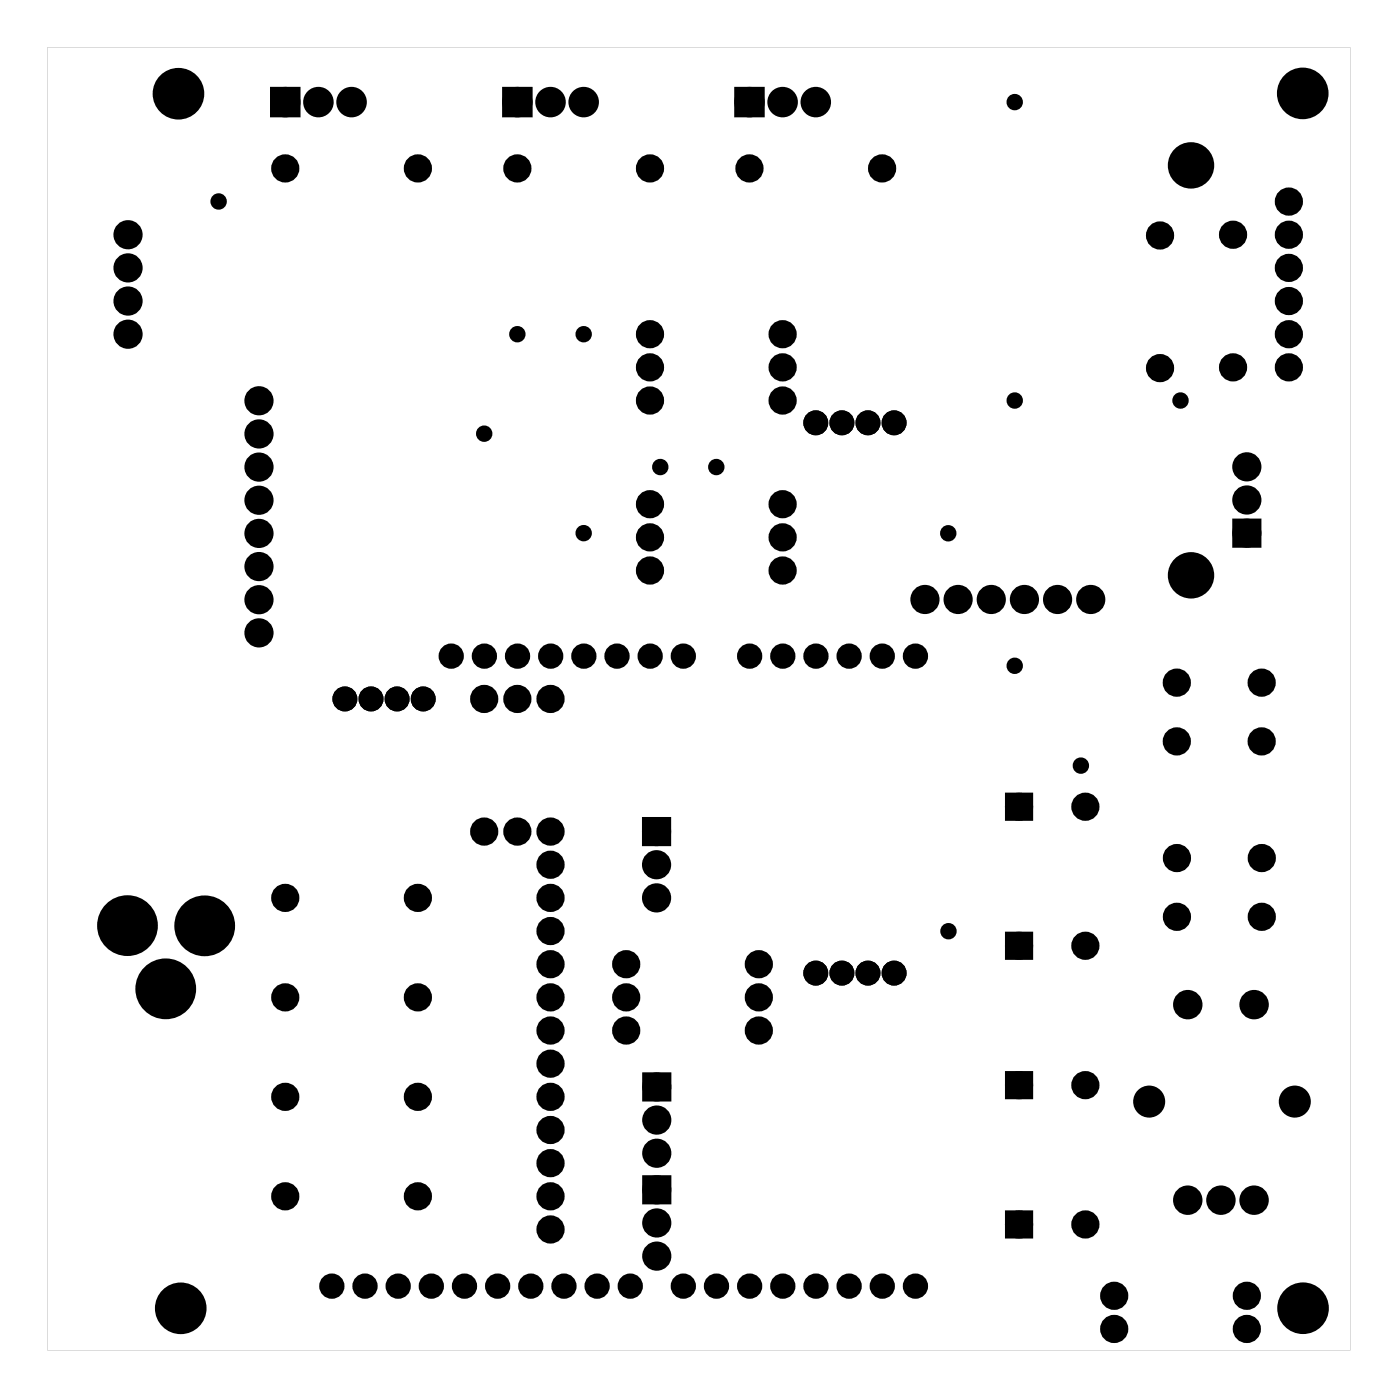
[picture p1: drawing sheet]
<svg xmlns="http://www.w3.org/2000/svg" width="107mm" height="107mm" viewBox="0 0 107 107" stroke-linecap="round" stroke-linejoin="round" font-family="sans-serif">
<g fill="#000">
<path d="M21.1 7h1.5v1.6h-1.5zM38.8 7h1.6v1.6h-1.6zM56.6 7h1.6v1.6h-1.6zM94.8 40.1h1.4v1.5h-1.4zM49.6 63h1.4v1.4h-1.4zM77.4 61.1h1.4v1.4h-1.4zM77.4 71.8h1.4v1.3h-1.4zM49.6 82.5h1.4v1.5h-1.4zM49.6 90.4h1.4v1.5h-1.4zM77.4 93.1h1.4v1.4h-1.4zM77.4 82.4h1.4v1.4h-1.4z"/>
<path d="M3.6 3.6h99.8v99.8h-99.8zM3.6 3.6v99.8h99.8v-99.8z"/>
</g>
<g fill="#000">
<circle cx="9.8" cy="18" r=".74"/>
<circle cx="13.7" cy="7.2" r="1.85"/>
<circle cx="16.7" cy="15.4" r=".35"/>
<circle cx="21.9" cy="7.8" r=".79"/>
<circle cx="21.9" cy="12.9" r=".7"/>
<circle cx="24.4" cy="7.8" r=".79"/>
<circle cx="26.9" cy="7.8" r=".79"/>
<circle cx="32" cy="12.9" r=".7"/>
<circle cx="39.6" cy="7.8" r=".79"/>
<circle cx="39.6" cy="12.9" r=".7"/>
<circle cx="42.2" cy="7.8" r=".79"/>
<circle cx="44.7" cy="7.8" r=".79"/>
<circle cx="49.8" cy="12.9" r=".7"/>
<circle cx="57.4" cy="7.8" r=".79"/>
<circle cx="57.4" cy="12.9" r=".7"/>
<circle cx="60" cy="7.8" r=".79"/>
<circle cx="62.5" cy="7.8" r=".79"/>
<circle cx="67.6" cy="12.9" r=".7"/>
<circle cx="77.7" cy="7.8" r=".35"/>
<circle cx="88.9" cy="18" r=".7"/>
<circle cx="91.2" cy="12.7" r="1.65"/>
<circle cx="94.5" cy="18" r=".7"/>
<circle cx="98.7" cy="15.4" r=".7"/>
<circle cx="98.7" cy="18" r=".7"/>
<circle cx="99.8" cy="7.2" r="1.85"/>
<circle cx="9.8" cy="23.1" r=".74"/>
<circle cx="9.8" cy="25.6" r=".74"/>
<circle cx="9.8" cy="20.5" r=".74"/>
<circle cx="19.8" cy="35.8" r=".74"/>
<circle cx="19.8" cy="38.3" r=".74"/>
<circle cx="19.8" cy="33.2" r=".74"/>
<circle cx="19.8" cy="30.7" r=".74"/>
<circle cx="37.1" cy="33.2" r=".35"/>
<circle cx="39.6" cy="25.6" r=".35"/>
<circle cx="44.7" cy="25.6" r=".35"/>
<circle cx="49.8" cy="28.1" r=".7"/>
<circle cx="49.8" cy="25.6" r=".7"/>
<circle cx="49.8" cy="30.7" r=".7"/>
<circle cx="49.8" cy="38.6" r=".7"/>
<circle cx="50.6" cy="35.8" r=".35"/>
<circle cx="54.9" cy="35.8" r=".35"/>
<circle cx="60" cy="28.1" r=".7"/>
<circle cx="60" cy="25.6" r=".7"/>
<circle cx="60" cy="30.7" r=".7"/>
<circle cx="60" cy="38.6" r=".7"/>
<circle cx="62.5" cy="32.4" r=".57"/>
<circle cx="64.5" cy="32.4" r=".57"/>
<circle cx="66.5" cy="32.4" r=".57"/>
<circle cx="68.5" cy="32.4" r=".57"/>
<circle cx="77.7" cy="30.7" r=".35"/>
<circle cx="88.9" cy="28.2" r=".7"/>
<circle cx="90.4" cy="30.7" r=".35"/>
<circle cx="94.5" cy="28.1" r=".7"/>
<circle cx="95.5" cy="35.8" r=".74"/>
<circle cx="95.5" cy="38.3" r=".74"/>
<circle cx="98.7" cy="25.6" r=".7"/>
<circle cx="98.7" cy="28.1" r=".7"/>
<circle cx="98.7" cy="20.5" r=".7"/>
<circle cx="98.7" cy="23.1" r=".7"/>
<circle cx="19.8" cy="48.5" r=".74"/>
<circle cx="19.8" cy="45.9" r=".74"/>
<circle cx="19.8" cy="40.9" r=".74"/>
<circle cx="19.8" cy="43.4" r=".74"/>
<circle cx="26.4" cy="53.5" r=".57"/>
<circle cx="28.4" cy="53.5" r=".57"/>
<circle cx="30.4" cy="53.5" r=".57"/>
<circle cx="32.4" cy="53.5" r=".57"/>
<circle cx="34.6" cy="50.3" r=".66"/>
<circle cx="37.1" cy="53.5" r=".7"/>
<circle cx="37.1" cy="50.3" r=".66"/>
<circle cx="39.6" cy="53.5" r=".7"/>
<circle cx="39.6" cy="50.3" r=".66"/>
<circle cx="42.2" cy="53.5" r=".7"/>
<circle cx="42.2" cy="50.3" r=".66"/>
<circle cx="44.7" cy="40.8" r=".35"/>
<circle cx="44.7" cy="50.3" r=".66"/>
<circle cx="47.3" cy="50.3" r=".66"/>
<circle cx="49.8" cy="41.2" r=".7"/>
<circle cx="49.8" cy="43.7" r=".7"/>
<circle cx="49.8" cy="50.3" r=".66"/>
<circle cx="52.3" cy="50.3" r=".66"/>
<circle cx="57.4" cy="50.3" r=".66"/>
<circle cx="60" cy="41.2" r=".7"/>
<circle cx="60" cy="43.7" r=".7"/>
<circle cx="60" cy="50.3" r=".66"/>
<circle cx="62.5" cy="50.3" r=".66"/>
<circle cx="65" cy="50.3" r=".66"/>
<circle cx="67.6" cy="50.3" r=".66"/>
<circle cx="70.1" cy="50.3" r=".66"/>
<circle cx="70.9" cy="45.9" r=".74"/>
<circle cx="72.6" cy="40.9" r=".35"/>
<circle cx="73.4" cy="45.9" r=".74"/>
<circle cx="75.9" cy="45.9" r=".74"/>
<circle cx="77.7" cy="51" r=".35"/>
<circle cx="78.5" cy="45.9" r=".74"/>
<circle cx="81" cy="45.9" r=".74"/>
<circle cx="82.8" cy="58.6" r=".35"/>
<circle cx="83.6" cy="45.9" r=".74"/>
<circle cx="90.1" cy="56.8" r=".7"/>
<circle cx="90.1" cy="52.3" r=".7"/>
<circle cx="91.2" cy="44.1" r="1.65"/>
<circle cx="95.5" cy="40.8" r=".74"/>
<circle cx="96.6" cy="56.8" r=".7"/>
<circle cx="96.6" cy="52.3" r=".7"/>
<circle cx="9.8" cy="70.9" r="1.85"/>
<circle cx="12.7" cy="75.7" r="1.85"/>
<circle cx="15.7" cy="70.9" r="1.85"/>
<circle cx="21.9" cy="68.8" r=".7"/>
<circle cx="21.9" cy="76.4" r=".7"/>
<circle cx="32" cy="68.8" r=".7"/>
<circle cx="32" cy="76.4" r=".7"/>
<circle cx="37.1" cy="63.7" r=".7"/>
<circle cx="39.6" cy="63.7" r=".7"/>
<circle cx="42.2" cy="71.3" r=".7"/>
<circle cx="42.2" cy="68.8" r=".7"/>
<circle cx="42.2" cy="66.2" r=".7"/>
<circle cx="42.2" cy="78.9" r=".7"/>
<circle cx="42.2" cy="73.9" r=".7"/>
<circle cx="42.2" cy="76.4" r=".7"/>
<circle cx="42.2" cy="63.7" r=".7"/>
<circle cx="48" cy="78.9" r=".7"/>
<circle cx="48" cy="76.4" r=".7"/>
<circle cx="48" cy="73.9" r=".7"/>
<circle cx="50.3" cy="63.7" r=".74"/>
<circle cx="50.3" cy="66.2" r=".74"/>
<circle cx="50.3" cy="68.8" r=".74"/>
<circle cx="58.1" cy="73.9" r=".7"/>
<circle cx="58.1" cy="78.9" r=".7"/>
<circle cx="58.1" cy="76.4" r=".7"/>
<circle cx="62.5" cy="74.5" r=".57"/>
<circle cx="64.5" cy="74.5" r=".57"/>
<circle cx="66.5" cy="74.5" r=".57"/>
<circle cx="68.5" cy="74.5" r=".57"/>
<circle cx="72.7" cy="71.3" r=".35"/>
<circle cx="78.1" cy="61.8" r=".7"/>
<circle cx="78.1" cy="72.4" r=".7"/>
<circle cx="83.1" cy="72.4" r=".7"/>
<circle cx="83.1" cy="61.8" r=".7"/>
<circle cx="90.2" cy="65.7" r=".7"/>
<circle cx="90.2" cy="70.2" r=".7"/>
<circle cx="91" cy="77" r=".75"/>
<circle cx="96.1" cy="77" r=".75"/>
<circle cx="96.7" cy="70.2" r=".7"/>
<circle cx="96.7" cy="65.7" r=".7"/>
<circle cx="21.9" cy="84" r=".7"/>
<circle cx="21.9" cy="91.6" r=".7"/>
<circle cx="25.4" cy="98.5" r=".66"/>
<circle cx="28" cy="98.5" r=".66"/>
<circle cx="30.5" cy="98.5" r=".66"/>
<circle cx="32" cy="84" r=".7"/>
<circle cx="32" cy="91.6" r=".7"/>
<circle cx="33" cy="98.5" r=".66"/>
<circle cx="35.6" cy="98.5" r=".66"/>
<circle cx="38.1" cy="98.5" r=".66"/>
<circle cx="40.7" cy="98.5" r=".66"/>
<circle cx="42.2" cy="91.6" r=".7"/>
<circle cx="42.2" cy="94.2" r=".7"/>
<circle cx="42.2" cy="89.1" r=".7"/>
<circle cx="42.2" cy="86.6" r=".7"/>
<circle cx="42.2" cy="84" r=".7"/>
<circle cx="42.2" cy="81.5" r=".7"/>
<circle cx="43.2" cy="98.5" r=".66"/>
<circle cx="45.7" cy="98.5" r=".66"/>
<circle cx="48.3" cy="98.5" r=".66"/>
<circle cx="50.3" cy="88.3" r=".74"/>
<circle cx="50.3" cy="85.8" r=".74"/>
<circle cx="50.3" cy="93.7" r=".74"/>
<circle cx="50.3" cy="96.2" r=".74"/>
<circle cx="50.3" cy="83.3" r=".74"/>
<circle cx="50.3" cy="91.1" r=".74"/>
<circle cx="52.3" cy="98.5" r=".66"/>
<circle cx="54.9" cy="98.5" r=".66"/>
<circle cx="57.4" cy="98.5" r=".66"/>
<circle cx="60" cy="98.5" r=".66"/>
<circle cx="62.5" cy="98.5" r=".66"/>
<circle cx="65" cy="98.5" r=".66"/>
<circle cx="67.6" cy="98.5" r=".66"/>
<circle cx="70.1" cy="98.5" r=".66"/>
<circle cx="78.1" cy="83.1" r=".7"/>
<circle cx="78.1" cy="93.8" r=".7"/>
<circle cx="83.1" cy="83.1" r=".7"/>
<circle cx="83.1" cy="93.8" r=".7"/>
<circle cx="85.4" cy="99.3" r=".7"/>
<circle cx="88" cy="84.4" r="1.1"/>
<circle cx="91" cy="91.9" r=".75"/>
<circle cx="93.5" cy="91.9" r=".75"/>
<circle cx="95.5" cy="99.3" r=".7"/>
<circle cx="96.1" cy="91.9" r=".75"/>
<circle cx="99.2" cy="84.4" r="1.1"/>
<circle cx="13.8" cy="100.2" r="1.85"/>
<circle cx="85.4" cy="101.8" r=".7"/>
<circle cx="95.5" cy="101.8" r=".7"/>
<circle cx="99.8" cy="100.2" r="1.85"/>
</g>
<g fill="none" stroke="#000" stroke-width=".55">
<circle cx="16.7" cy="15.4" r=".35"/>
<circle cx="77.7" cy="7.8" r=".35"/>
<circle cx="37.1" cy="33.2" r=".35"/>
<circle cx="39.6" cy="25.6" r=".35"/>
<circle cx="44.7" cy="25.6" r=".35"/>
<circle cx="50.6" cy="35.8" r=".35"/>
<circle cx="54.9" cy="35.8" r=".35"/>
<circle cx="77.7" cy="30.7" r=".35"/>
<circle cx="90.4" cy="30.7" r=".35"/>
<circle cx="44.7" cy="40.8" r=".35"/>
<circle cx="72.6" cy="40.9" r=".35"/>
<circle cx="77.7" cy="51" r=".35"/>
<circle cx="82.8" cy="58.6" r=".35"/>
<circle cx="72.7" cy="71.3" r=".35"/>
</g>
<g fill="none" stroke="#000" stroke-width=".76" stroke-linecap="butt">
<path d="M21.1 7h1.5v1.6h-1.5zM38.8 7h1.6v1.6h-1.6zM56.6 7h1.6v1.6h-1.6zM94.8 40.1h1.4v1.5h-1.4zM49.6 63h1.4v1.4h-1.4zM77.4 61.1h1.4v1.4h-1.4zM77.4 71.8h1.4v1.3h-1.4zM49.6 82.5h1.4v1.5h-1.4zM49.6 90.4h1.4v1.5h-1.4zM77.4 93.1h1.4v1.4h-1.4zM77.4 82.4h1.4v1.4h-1.4z"/>
<circle cx="9.8" cy="18" r=".74"/>
<circle cx="21.9" cy="7.8" r=".79"/>
<circle cx="21.9" cy="12.9" r=".7"/>
<circle cx="24.4" cy="7.8" r=".79"/>
<circle cx="26.9" cy="7.8" r=".79"/>
<circle cx="32" cy="12.9" r=".7"/>
<circle cx="39.6" cy="7.8" r=".79"/>
<circle cx="39.6" cy="12.9" r=".7"/>
<circle cx="42.2" cy="7.8" r=".79"/>
<circle cx="44.7" cy="7.8" r=".79"/>
<circle cx="49.8" cy="12.9" r=".7"/>
<circle cx="57.4" cy="7.8" r=".79"/>
<circle cx="57.4" cy="12.9" r=".7"/>
<circle cx="60" cy="7.8" r=".79"/>
<circle cx="62.5" cy="7.8" r=".79"/>
<circle cx="67.6" cy="12.9" r=".7"/>
<circle cx="88.9" cy="18" r=".7"/>
<circle cx="94.5" cy="18" r=".7"/>
<circle cx="98.7" cy="15.4" r=".7"/>
<circle cx="98.7" cy="18" r=".7"/>
<circle cx="9.8" cy="20.5" r=".74"/>
<circle cx="9.8" cy="23.1" r=".74"/>
<circle cx="9.8" cy="25.6" r=".74"/>
<circle cx="19.8" cy="33.2" r=".74"/>
<circle cx="19.8" cy="30.7" r=".74"/>
<circle cx="19.8" cy="35.8" r=".74"/>
<circle cx="19.8" cy="38.3" r=".74"/>
<circle cx="49.8" cy="28.1" r=".7"/>
<circle cx="49.8" cy="30.7" r=".7"/>
<circle cx="49.8" cy="25.6" r=".7"/>
<circle cx="49.8" cy="38.6" r=".7"/>
<circle cx="60" cy="25.6" r=".7"/>
<circle cx="60" cy="30.7" r=".7"/>
<circle cx="60" cy="28.1" r=".7"/>
<circle cx="60" cy="38.6" r=".7"/>
<circle cx="62.5" cy="32.4" r=".57"/>
<circle cx="64.5" cy="32.4" r=".57"/>
<circle cx="66.5" cy="32.4" r=".57"/>
<circle cx="68.5" cy="32.4" r=".57"/>
<circle cx="88.9" cy="28.2" r=".7"/>
<circle cx="94.5" cy="28.1" r=".7"/>
<circle cx="95.5" cy="35.8" r=".74"/>
<circle cx="95.5" cy="38.3" r=".74"/>
<circle cx="98.7" cy="23.1" r=".7"/>
<circle cx="98.7" cy="28.1" r=".7"/>
<circle cx="98.7" cy="20.5" r=".7"/>
<circle cx="98.7" cy="25.6" r=".7"/>
<circle cx="19.8" cy="43.4" r=".74"/>
<circle cx="19.8" cy="48.5" r=".74"/>
<circle cx="19.8" cy="40.9" r=".74"/>
<circle cx="19.8" cy="45.9" r=".74"/>
<circle cx="26.4" cy="53.5" r=".57"/>
<circle cx="28.4" cy="53.5" r=".57"/>
<circle cx="30.4" cy="53.5" r=".57"/>
<circle cx="32.4" cy="53.5" r=".57"/>
<circle cx="37.1" cy="53.5" r=".7"/>
<circle cx="39.6" cy="53.5" r=".7"/>
<circle cx="42.2" cy="53.5" r=".7"/>
<circle cx="49.8" cy="41.2" r=".7"/>
<circle cx="49.8" cy="43.7" r=".7"/>
<circle cx="60" cy="43.7" r=".7"/>
<circle cx="60" cy="41.2" r=".7"/>
<circle cx="70.9" cy="45.9" r=".74"/>
<circle cx="73.4" cy="45.9" r=".74"/>
<circle cx="75.9" cy="45.9" r=".74"/>
<circle cx="78.5" cy="45.9" r=".74"/>
<circle cx="81" cy="45.9" r=".74"/>
<circle cx="83.6" cy="45.9" r=".74"/>
<circle cx="90.1" cy="56.8" r=".7"/>
<circle cx="90.1" cy="52.3" r=".7"/>
<circle cx="95.5" cy="40.8" r=".74"/>
<circle cx="96.6" cy="56.8" r=".7"/>
<circle cx="96.6" cy="52.3" r=".7"/>
<circle cx="21.9" cy="76.4" r=".7"/>
<circle cx="21.9" cy="68.8" r=".7"/>
<circle cx="32" cy="76.4" r=".7"/>
<circle cx="32" cy="68.8" r=".7"/>
<circle cx="37.1" cy="63.7" r=".7"/>
<circle cx="39.6" cy="63.7" r=".7"/>
<circle cx="42.2" cy="66.2" r=".7"/>
<circle cx="42.2" cy="73.9" r=".7"/>
<circle cx="42.2" cy="68.8" r=".7"/>
<circle cx="42.2" cy="76.4" r=".7"/>
<circle cx="42.2" cy="78.9" r=".7"/>
<circle cx="42.2" cy="71.3" r=".7"/>
<circle cx="42.2" cy="63.7" r=".7"/>
<circle cx="48" cy="78.9" r=".7"/>
<circle cx="48" cy="76.4" r=".7"/>
<circle cx="48" cy="73.9" r=".7"/>
<circle cx="50.3" cy="66.2" r=".74"/>
<circle cx="50.3" cy="63.7" r=".74"/>
<circle cx="50.3" cy="68.8" r=".74"/>
<circle cx="58.1" cy="76.4" r=".7"/>
<circle cx="58.1" cy="78.9" r=".7"/>
<circle cx="58.1" cy="73.9" r=".7"/>
<circle cx="62.5" cy="74.5" r=".57"/>
<circle cx="64.5" cy="74.5" r=".57"/>
<circle cx="66.5" cy="74.5" r=".57"/>
<circle cx="68.5" cy="74.5" r=".57"/>
<circle cx="78.1" cy="61.8" r=".7"/>
<circle cx="78.1" cy="72.4" r=".7"/>
<circle cx="83.1" cy="72.4" r=".7"/>
<circle cx="83.1" cy="61.8" r=".7"/>
<circle cx="90.2" cy="70.2" r=".7"/>
<circle cx="90.2" cy="65.7" r=".7"/>
<circle cx="96.7" cy="70.2" r=".7"/>
<circle cx="96.7" cy="65.7" r=".7"/>
<circle cx="21.9" cy="84" r=".7"/>
<circle cx="21.9" cy="91.6" r=".7"/>
<circle cx="32" cy="84" r=".7"/>
<circle cx="32" cy="91.6" r=".7"/>
<circle cx="42.2" cy="81.5" r=".7"/>
<circle cx="42.2" cy="91.6" r=".7"/>
<circle cx="42.2" cy="89.1" r=".7"/>
<circle cx="42.2" cy="84" r=".7"/>
<circle cx="42.2" cy="86.6" r=".7"/>
<circle cx="42.2" cy="94.2" r=".7"/>
<circle cx="50.3" cy="85.8" r=".74"/>
<circle cx="50.3" cy="93.7" r=".74"/>
<circle cx="50.3" cy="91.1" r=".74"/>
<circle cx="50.3" cy="83.3" r=".74"/>
<circle cx="50.3" cy="96.2" r=".74"/>
<circle cx="50.3" cy="88.3" r=".74"/>
<circle cx="78.1" cy="93.8" r=".7"/>
<circle cx="78.1" cy="83.1" r=".7"/>
<circle cx="83.1" cy="93.8" r=".7"/>
<circle cx="83.1" cy="83.1" r=".7"/>
<circle cx="85.4" cy="99.3" r=".7"/>
<circle cx="95.5" cy="99.3" r=".7"/>
<circle cx="85.4" cy="101.8" r=".7"/>
<circle cx="95.5" cy="101.8" r=".7"/>
</g>
<g fill="none" stroke="#000" stroke-width=".61" stroke-linecap="butt">
<circle cx="34.6" cy="50.3" r=".66"/>
<circle cx="37.1" cy="50.3" r=".66"/>
<circle cx="39.6" cy="50.3" r=".66"/>
<circle cx="42.2" cy="50.3" r=".66"/>
<circle cx="44.7" cy="50.3" r=".66"/>
<circle cx="47.3" cy="50.3" r=".66"/>
<circle cx="49.8" cy="50.3" r=".66"/>
<circle cx="52.3" cy="50.3" r=".66"/>
<circle cx="57.4" cy="50.3" r=".66"/>
<circle cx="60" cy="50.3" r=".66"/>
<circle cx="62.5" cy="50.3" r=".66"/>
<circle cx="65" cy="50.3" r=".66"/>
<circle cx="67.6" cy="50.3" r=".66"/>
<circle cx="70.1" cy="50.3" r=".66"/>
<circle cx="25.4" cy="98.5" r=".66"/>
<circle cx="28" cy="98.5" r=".66"/>
<circle cx="30.5" cy="98.5" r=".66"/>
<circle cx="33" cy="98.5" r=".66"/>
<circle cx="35.6" cy="98.5" r=".66"/>
<circle cx="38.1" cy="98.5" r=".66"/>
<circle cx="40.7" cy="98.5" r=".66"/>
<circle cx="43.2" cy="98.5" r=".66"/>
<circle cx="45.7" cy="98.5" r=".66"/>
<circle cx="48.3" cy="98.5" r=".66"/>
<circle cx="52.3" cy="98.5" r=".66"/>
<circle cx="54.9" cy="98.5" r=".66"/>
<circle cx="57.4" cy="98.5" r=".66"/>
<circle cx="60" cy="98.5" r=".66"/>
<circle cx="62.5" cy="98.5" r=".66"/>
<circle cx="65" cy="98.5" r=".66"/>
<circle cx="67.6" cy="98.5" r=".66"/>
<circle cx="70.1" cy="98.5" r=".66"/>
</g>
<g fill="none" stroke="#000" stroke-width=".25">
<circle cx="13.7" cy="7.2" r="1.85"/>
<circle cx="91.2" cy="12.7" r="1.65"/>
<circle cx="99.8" cy="7.2" r="1.85"/>
<circle cx="34.6" cy="50.3" r=".66"/>
<circle cx="37.1" cy="50.3" r=".66"/>
<circle cx="39.6" cy="50.3" r=".66"/>
<circle cx="42.2" cy="50.3" r=".66"/>
<circle cx="44.7" cy="50.3" r=".66"/>
<circle cx="47.3" cy="50.3" r=".66"/>
<circle cx="49.8" cy="50.3" r=".66"/>
<circle cx="52.3" cy="50.3" r=".66"/>
<circle cx="57.4" cy="50.3" r=".66"/>
<circle cx="60" cy="50.3" r=".66"/>
<circle cx="62.5" cy="50.3" r=".66"/>
<circle cx="65" cy="50.3" r=".66"/>
<circle cx="67.6" cy="50.3" r=".66"/>
<circle cx="70.1" cy="50.3" r=".66"/>
<circle cx="91.2" cy="44.1" r="1.65"/>
<circle cx="25.4" cy="98.5" r=".66"/>
<circle cx="28" cy="98.5" r=".66"/>
<circle cx="30.5" cy="98.5" r=".66"/>
<circle cx="33" cy="98.5" r=".66"/>
<circle cx="35.6" cy="98.5" r=".66"/>
<circle cx="38.1" cy="98.5" r=".66"/>
<circle cx="40.7" cy="98.5" r=".66"/>
<circle cx="43.2" cy="98.5" r=".66"/>
<circle cx="45.7" cy="98.5" r=".66"/>
<circle cx="48.3" cy="98.5" r=".66"/>
<circle cx="52.3" cy="98.5" r=".66"/>
<circle cx="54.9" cy="98.5" r=".66"/>
<circle cx="57.4" cy="98.5" r=".66"/>
<circle cx="60" cy="98.5" r=".66"/>
<circle cx="62.5" cy="98.5" r=".66"/>
<circle cx="65" cy="98.5" r=".66"/>
<circle cx="67.6" cy="98.5" r=".66"/>
<circle cx="70.1" cy="98.5" r=".66"/>
<circle cx="88" cy="84.4" r="1.1"/>
<circle cx="99.2" cy="84.4" r="1.1"/>
<circle cx="13.8" cy="100.2" r="1.85"/>
<circle cx="99.8" cy="100.2" r="1.85"/>
</g>
<g fill="none" stroke="#000" stroke-width=".95" stroke-linecap="butt">
<circle cx="9.8" cy="70.9" r="1.85"/>
<circle cx="12.7" cy="75.7" r="1.85"/>
<circle cx="15.7" cy="70.9" r="1.85"/>
</g>
<g fill="none" stroke="#000" stroke-width=".75" stroke-linecap="butt">
<circle cx="91" cy="77" r=".75"/>
<circle cx="96.1" cy="77" r=".75"/>
<circle cx="91" cy="91.9" r=".75"/>
<circle cx="93.5" cy="91.9" r=".75"/>
<circle cx="96.1" cy="91.9" r=".75"/>
</g>
</svg>
